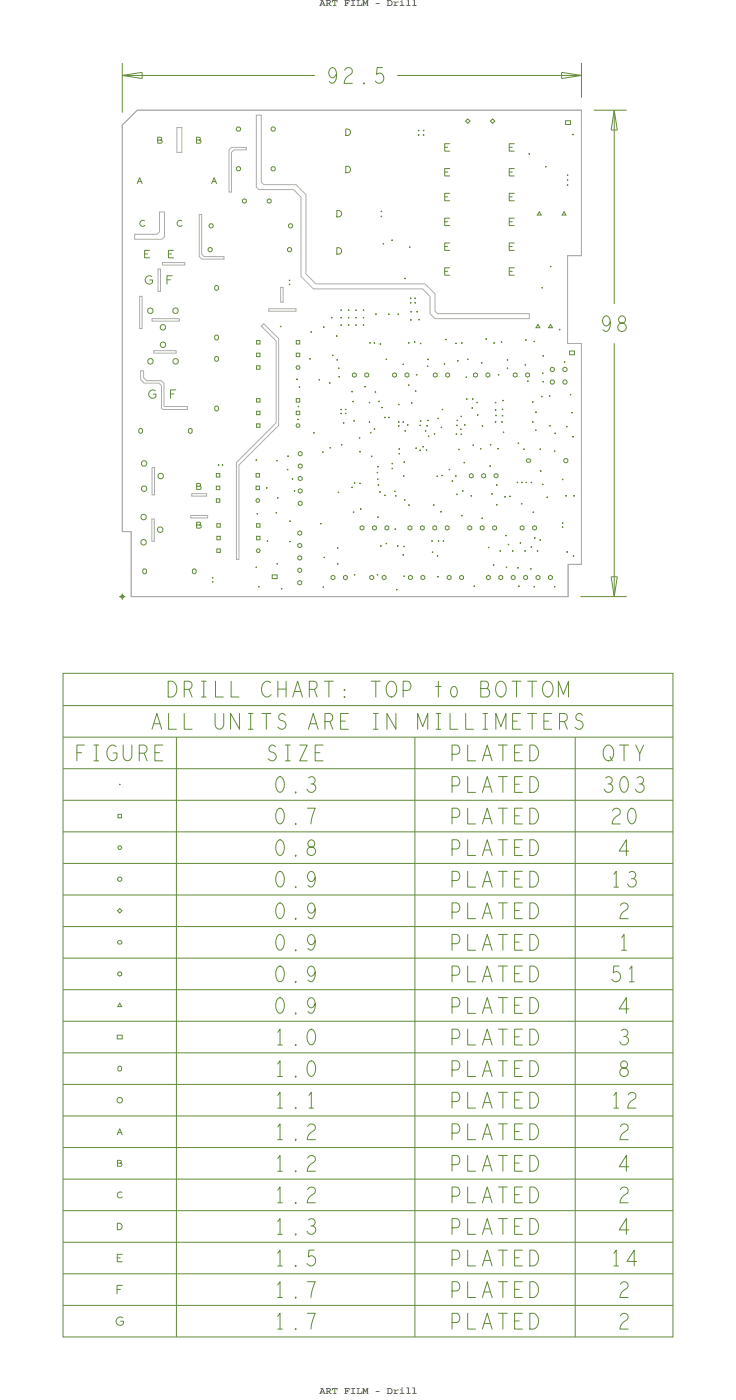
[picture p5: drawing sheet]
<svg xmlns="http://www.w3.org/2000/svg" width="148mm" height="282mm" viewBox="0 0 148 282" stroke-linecap="round" stroke-linejoin="round" font-family="sans-serif">
<defs><g id="words">
<g font-size="3.2" fill="#638b3a">
<text x="52.6" y="140.4">CHART:</text>
<text x="87.5" y="140.4">to</text>
<text x="62.3" y="146.9">ARE</text>
<text x="15.1" y="153.3">FIGURE</text>
<text x="55.2" y="159.6">0.3</text>
<text x="121.4" y="159.6">303</text>
<text x="123" y="178.7">13</text>
<text x="124.5" y="191.4">1</text>
<text x="55.2" y="210.5">1.0</text>
<text x="124.5" y="210.5">3</text>
<text x="55.2" y="216.9">1.0</text>
<text x="55.2" y="223.2">1.1</text>
<text x="55.2" y="229.6">1.2</text>
<text x="55.2" y="236">1.2</text>
<text x="55.2" y="242.3">1.2</text>
<text x="55.2" y="248.7">1.3</text>
<text x="55.2" y="255">1.5</text>
<text x="55.2" y="261.4">1.7</text>
<text x="55.2" y="267.8">1.7</text>
</g>
<g font-size="2.1">
<text x="64.4" y="1.2">ART FILM - Drill</text>
<text x="64.4" y="280.8">ART FILM - Drill</text>
</g>
</g></defs>
<!-- layer: Board Outline -->
<g fill="none" stroke="#acacac" stroke-width=".2">
<path d="M27.6 22.2h89.5v29.3h-2.8v17.7h2.8v44.5h-2.7v6.5h-88v-13.1h-1.8v-81.9zM35.6 25.7h1v5h-1zM46.1 30.2l.5-.5h3v.5h-2.5l-.5 .5v8h-.5zM51.6 23.2h1v13.5l.5 .5h6.5l2 2v16l2 2h22l2 2v3.5l.5 .5h18.5v1h-19l-1-1v-3.5l-1.5-1.5h-22l-2.5-2.5v-16l-1.5-1.5h-7l-.5-.5zM27.1 47.2h4.5l.5-.5v-4h1v5l-.5 .5h-5.5zM28.1 59.7h.5v6.5h-.5zM31.8 54.2h.5v4.5h-.5zM32.7 52.9h4.5v.5h-4.5zM40.1 43.2h.5v8l.5 .5h4v.5h-4.5l-.5-.5zM56.5 57.9h.5v3h-.5zM28.3 74.7l.6 .1v1.3l.6 .6h3l.5 .5 .1 4.7h4.6v.6h-4.9l-.3-.3v-4.5l-.5-.5h-3l-.7-.7zM30.6 64.2h5.5v.5h-5.5z"/>
<path d="M31 70.6h4.5v.5h-4.5zM52.6 65.7l.5-.5 3 3v17.5l-8 8v19h-.5v-19.5l8-8v-16.5zM54.1 62.2h5.5v.5h-5.5zM30.6 94.2h.5v5.5h-.5zM38.6 99.4h3v.5h-3zM30.6 104.5h.5v4.5h-.5zM38.4 103.8h3.4v.5h-3.4z"/>
</g>
<g fill="none" stroke="#638b3a" stroke-width=".2">
<path d="M24.6 15.2l4 .6zM24.6 15.2l4-.6zM24.6 15.2h38.8zM24.6 12.7v10zM28.6 14.6v1.2zM80 15.2h37.1zM113.1 14.6v1.2zM113.1 14.6l4 .6zM113.1 15.8l4-.6zM117.1 12.7v7zM119.6 22.2h6.6zM123.1 26.2h1.2z"/>
<path d="M123.7 22.2l-.6 4zM123.7 22.2l.6 4zM123.7 22.2v39zM123.7 69.2v51zM123.1 116.2h1.2zM123.1 116.2l.6 4zM124.3 116.2l-.6 4zM116.9 120.2h9.3z"/>
</g>
<!-- layer: Nets -->
<g fill="none" stroke="#638b3a" stroke-width=".2">
<path d="M27.6 37l.5-1.2 .5 1.2M27.8 36.6h.6M31.8 28.2h.7l.2 .3-.3 .3h-.6v-1.2l.6 .1 .2 .2-.2 .3M39.6 28.2h.7l.2 .3-.3 .3h-.6v-1.2l.6 .1 .2 .2-.2 .3M42.6 37l.5-1.2 .5 1.2M42.8 36.6h.6M69.6 26h.5a.67 .67 0 0 1 .5 .6 .67 .67 0 0 1-.5 .7h-.5zM69.6 33.5h.5a.67 .67 0 0 1 .5 .6 .67 .67 0 0 1-.5 .7h-.5zM84.2 26.3h.3M84.2 27.2h.3M84.3 26.1v.3M84.3 27v.3"/>
<path d="M85.2 26.3h.3M85.2 27.2h.3M85.3 26.1v.3M85.3 27v.3M89.6 29.7h.6M89.6 39.7h.6M89.6 34.7h.6M90.6 28.9h-1v1.5h1M90.6 38.9h-1v1.5h1M90.6 33.9h-1v1.5h1M94.2 23.9l.5 .5-.5 .4-.4-.4zM99.2 23.9l.5 .5-.5 .4-.4-.4z"/>
<path d="M102.6 29.7h.6M102.6 39.7h.6M102.6 34.7h.6M103.6 33.9h-1v1.5h1M103.6 38.9h-1v1.5h1M103.6 28.9h-1v1.5h1M106.5 31h.3M106.6 30.8v.3M109.8 33.6h.3M109.9 33.4v.3M113.9 24.3h1v.8h-1zM114.2 35.3h.3"/>
<path d="M114.2 37.3h.3M114.2 36.3h.3M114.3 35.1v.3M114.3 36.1v.3M114.3 37.1v.3M115.3 27.1h.3M115.4 26.9v.3M29.1 44.5a.6 .6 0 0 0-.8 .1 .6 .6 0 0 0 .1 .8 .6 .6 0 0 0 .8 0M29.1 51.2h.6M30.1 50.4h-1v1.5h1M30.6 55.7a.84 .84 0 0 0-1.2 .2 .84 .84 0 0 0 .1 1.1 .84 .84 0 0 0 1.2-.1v-.5h-.6M33.6 56.4h.7"/>
<path d="M33.9 51.2h.6M34.7 55.5h-1.1v1.7M34.9 50.4h-1v1.5h1M36.6 44.5a.6 .6 0 0 0-.8 .1 .6 .6 0 0 0 .1 .8 .6 .6 0 0 0 .8 0M43.4 57.6l.2-.1a.52 .52 0 0 1 .4 .5 .52 .52 0 0 1-.4 .5 .56 .56 0 0 1-.2-.9zM48.8 40.3l.4-.3 .4 .3v.4l-.4 .2-.4-.2zM53.8 40.3l.4-.3 .4 .3v.4l-.4 .2-.4-.2zM58.2 57.3h.3M58.2 56.5h.3M58.3 56.3v.3M58.3 57.1v.3M67.8 42.4h.5a.67 .67 0 0 1 .5 .6 .67 .67 0 0 1-.5 .7h-.5z"/>
<path d="M67.8 49.9h.5a.67 .67 0 0 1 .5 .6 .67 .67 0 0 1-.5 .7h-.5zM76.7 42.6h.3M76.7 43.6h.3M76.8 42.4v.3M76.8 43.4v.3M77.1 49.1h.3M77.2 48.9v.3M78.8 48.4h.3M79 48.2v.3M81.4 56.1h.3M81.6 55.9v.3M82.4 49.8h.3"/>
<path d="M82.5 49.6v.3M82.7 59.9v.3M83.6 59.9v.3M89.6 49.7h.6M89.6 54.7h.6M89.6 44.7h.6M90.6 48.9h-1v1.5h1M90.6 43.9h-1v1.5h1M90.6 53.9h-1v1.5h1M102.6 49.7h.6M102.6 54.7h.6M102.6 44.7h.6"/>
<path d="M103.6 48.9h-1v1.5h1M103.6 53.9h-1v1.5h1M103.6 43.9h-1v1.5h1M108.6 42.6l.4 .7h-.8zM109.1 58h.3M109.2 57.8v.3M110.8 53.7h.3M110.9 53.5v.3M113.6 42.6l.4 .7h-.8zM31.3 78.7a.84 .84 0 0 0-1.2 .2 .84 .84 0 0 0 .1 1.1 .84 .84 0 0 0 1.2-.1v-.5h-.6M34.3 79.4h.7M35.4 78.5h-1.1v1.7"/>
<path d="M43.4 67.6l.2-.1a.52 .52 0 0 1 .4 .5 .52 .52 0 0 1-.4 .5 .56 .56 0 0 1-.2-.9zM43.4 71.9l.2-.1a.52 .52 0 0 1 .4 .5 .52 .52 0 0 1-.4 .5 .56 .56 0 0 1-.2-.9zM51.7 73.7h.7v.7h-.7zM51.7 68.6h.7v.7h-.7zM51.7 71.1h.7v.7h-.7zM56.4 65.8h.3M56.5 65.6v.3M59.7 71.1h.7v.7h-.7zM59.7 68.6h.7v.7h-.7zM59.7 76.4h.3M59.8 73.7h.4l.2 .3-.2 .4h-.4l-.2-.4zM59.8 76.2v.3"/>
<path d="M60.2 78h.3M60.3 77.8v.3M62.3 72.3h.3M62.5 72.1v.3M62.5 66.9h.3M62.7 66.7v.3M64.2 76.5h.3M64.3 76.3v.3M65.1 65.9h.3M65.2 65.7v.3M66.3 77.2h.3M66.4 77v.3"/>
<path d="M66.7 64h.3M66.8 63.8v.3M66.9 71.6h.3M67 71.4v.3M67.7 67.7h.3M67.8 72.5h.3M67.8 67.5v.3M67.9 72.3v.3M68.1 74.2h.3M68.2 75.9h.3M68.2 74v.3M68.3 75.7v.3"/>
<path d="M68.6 64h.3M68.6 62.5h.3M68.6 65.5h.3M68.7 62.3v.3M68.7 63.8v.3M68.7 65.3v.3M70.1 64h.3M70.1 62.5h.3M70.1 65.5h.3M70.2 62.3v.3M70.2 63.8v.3M70.2 65.3v.3"/>
<path d="M70.8 78.9h.3M70.9 78.7v.3M71 75.3l.4-.2 .4 .2v.5l-.4 .2-.4-.2zM71.6 64h.3M71.6 62.5h.3M71.6 65.5h.3M71.7 62.3v.3M71.7 63.8v.3M71.7 65.3v.3M73.1 64h.3M73.1 62.5h.3M73.1 65.5h.3"/>
<path d="M73.2 62.3v.3M73.2 63.8v.3M73.2 65.3v.3M73.4 77.9h.3M73.5 75.3l.4-.2 .4 .2v.5l-.4 .2-.4-.2zM73.5 77.7v.3M74.4 69.1h.3M74.5 68.9v.3M75.3 69.1h.3M75.4 68.9v.3M75.5 79h.3M75.6 63.3h.3"/>
<path d="M75.6 78.8v.3M75.7 63.1v.3M76.5 69.3h.3M76.6 69.1v.3M77.7 72.4h.3M77.8 72.2v.3M78.2 63.3h.3M78.3 63.1v.3M79.1 75.3l.4-.2 .4 .2v.5l-.4 .2-.4-.2zM80.1 63.3h.3M80.2 63.1v.3M81.1 73.4h.3"/>
<path d="M81.2 73.2v.3M81.6 75.3l.4-.2 .4 .2v.5l-.4 .2-.4-.2zM82.2 77.6h.3M82.2 69.1h.3M82.3 68.9v.3M82.3 77.4v.3M82.6 60.1h.3M82.6 61h.3M82.6 64.5h.3M82.7 62.8h.3M82.7 60.8v.3M82.8 64.3v.3"/>
<path d="M82.8 62.6v.3M83.4 68.9h.3M83.5 60.1h.3M83.5 61h.3M83.5 68.7v.3M83.6 78.8h.3M83.6 60.8v.3M83.7 78.6v.3M83.8 75.5h.3M83.9 62.8h.3M83.9 75.3v.3M84 62.6v.3"/>
<path d="M84.3 64.4h.3M84.4 64.2v.3M84.6 69.2h.3M84.7 69v.3M86 73.8h.3M86.1 72.4h.3M86.1 73.6v.3M86.2 72.2v.3M87.3 75.3l.4-.2 .4 .2v.5l-.4 .2-.4-.2zM89.4 73.3h.3M89.5 73.1v.3M89.7 68.4h.3"/>
<path d="M89.8 75.3l.4-.2 .4 .2v.5l-.4 .2-.4-.2zM89.8 68.3v.3M91.7 69.2h.3M91.9 69v.3M92.1 72.7h.3M92.2 72.5v.3M92.9 69.1h.3M93 68.9v.3M93.8 76h.3M93.9 75.8v.3M94.1 72.4h.3M94.2 72.2v.3"/>
<path d="M95.4 75.3l.4-.2 .4 .2v.5l-.4 .2-.4-.2zM96.9 73.1h.3M97 72.9v.3M97.8 68.3h.3M97.9 75.3l.4-.2 .4 .2v.5l-.4 .2-.4-.2zM97.9 68.1v.3M99.4 69.1h.3M99.5 68.9v.3M100.3 75.5h.3M100.4 75.3v.3M100.9 68.9h.3M101 68.7v.3"/>
<path d="M102.1 72.5h.3M102.1 74.2h.3M102.2 72.3v.3M102.2 74v.3M103.4 75.3l.4-.2 .4 .2v.5l-.4 .2-.4-.2zM105.7 73.5h.3M105.8 68.5h.3M105.8 73.3v.3M105.9 75.3l.4-.2 .4 .2v.5l-.4 .2-.4-.2zM105.9 68.3v.3M106.2 76.8h.3M106.3 76.6v.3"/>
<path d="M107.5 68.8h.3M107.6 68.6v.3M108.4 65.3l.3 .7h-.7zM109 79.9h.3M109.1 79.7v.3M109.2 75.2h.3M109.3 71.7h.3M109.3 76.9h.3M109.3 75v.3M109.4 71.5v.3M109.4 76.7v.3M110.6 79.8h.3"/>
<path d="M110.7 79.6v.3M110.9 65.3l.4 .7h-.8zM112.6 66.4h.3M112.7 66.2v.3M113.6 72.9h.3M113.7 72.7v.3M114.7 70.7h1v.8h-1zM114.8 79.5h.3M114.9 79.3v.3M28.1 86.4l.2-.1a.52 .52 0 0 1 .4 .5 .52 .52 0 0 1-.4 .5 .56 .56 0 0 1-.2-.9zM38.1 86.4l.2-.1a.52 .52 0 0 1 .4 .5 .52 .52 0 0 1-.4 .5 .56 .56 0 0 1-.2-.9zM39.6 98h.8l.1 .3-.2 .3h-.7v-1.2l.7 .1 .1 .2-.2 .3"/>
<path d="M43.4 81.9l.2-.1a.52 .52 0 0 1 .4 .5 .52 .52 0 0 1-.4 .5 .56 .56 0 0 1-.2-.9zM43.6 95.4h.7v.7h-.7zM43.6 97.9h.7v.7h-.7zM43.9 93.7h.3M44 93.5v.3M44.7 93.7h.3M44.8 93.5v.3M51.5 92.7h.3M51.6 97.9h.7v.7h-.7zM51.6 95.4h.7v.7h-.7zM51.6 92.5v.3M51.7 80.3h.7v.7h-.7z"/>
<path d="M51.7 85.4h.7v.7h-.7zM51.7 82.8h.7v.7h-.7zM53.6 98.3h.3M53.7 98.1v.3M55.6 92.8h.3M55.8 92.6v.3M57.8 94.6h.3M57.9 91.9h.3M57.9 94.4v.3M58 91.7v.3M58.8 96.5h.3M58.9 96.3v.3"/>
<path d="M59.2 98.9h.3M59.3 98.7v.3M59.7 82.8h.7v.7h-.7zM59.7 80.3h.7v.7h-.7zM59.8 85.4h.4l.2 .3-.2 .4h-.4l-.2-.4zM59.9 84.5h.3M60 81.9h.3M60 84.3v.3M60.1 91.2l.4-.3 .4 .3v.4l-.4 .2-.4-.2zM60.1 93.7l.4-.3 .4 .3v.4l-.4 .2-.4-.2zM60.1 96.2l.4-.3 .4 .3v.4l-.4 .2-.4-.2zM60.1 98.7l.4-.3 .4 .3v.4l-.4 .2-.4-.2z"/>
<path d="M60.1 81.7v.3M63.1 87.2h.3M63.2 87v.3M64.9 91.1h.3M65 90.9v.3M66.4 90.2h.3M66.5 90v.3M68 99.2h.3M68.2 99v.3M68.6 82.5h.3M68.6 83.3h.3M68.7 89.6h.3"/>
<path d="M68.7 82.3v.3M68.7 83.1v.3M68.8 89.4v.3M69.1 85.2h.3M69.2 85v.3M69.5 82.5h.3M69.5 83.3h.3M69.6 82.3v.3M69.6 83.1v.3M70.8 98.2h.3M70.9 98v.3M71 80.9h.3"/>
<path d="M71.1 80.7v.3M71.2 84.8h.3M71.3 97.3h.3M71.3 84.6v.3M71.4 97.1v.3M72.3 88.2h.3M72.4 91h.3M72.4 97.4h.3M72.4 88v.3M72.5 90.8v.3M72.5 97.2v.3M74.3 81.1h.3"/>
<path d="M74.3 85h.3M74.4 80.9v.3M74.4 84.8v.3M74.5 87.2h.3M74.7 87v.3M74.7 91.9h.3M74.9 91.8v.3M75.3 86.4h.3M75.4 86.3v.3M75.9 95.2h.3M75.9 96.6h.3M76 94h.3"/>
<path d="M76 95v.3M76.1 97.7h.3M76.1 96.4v.3M76.1 93.9v.3M76.2 80.9h.3M76.2 97.5v.3M76.4 80.7v.3M76.4 99.1h.3M76.5 98.9v.3M76.8 82.1h.3M76.9 81.9v.3M77.4 84.1h.3"/>
<path d="M77.4 99.8h.3M77.5 83.9v.3M77.5 99.6v.3M78.2 84.1h.3M78.3 83.9v.3M78.9 93.4h.3M78.9 94.4h.3M79 93.2v.3M79 94.2v.3M79.4 99h.3M79.5 98.8v.3M79.6 99.9h.3"/>
<path d="M79.7 99.7v.3M80.2 85h.3M80.2 85.8h.3M80.2 81.5h.3M80.3 91.4h.3M80.3 90.4h.3M80.3 81.3v.3M80.3 84.8v.3M80.3 85.6v.3M80.4 90.3v.3M80.4 91.2v.3M81.1 85h.3"/>
<path d="M81.2 95.9h.3M81.2 84.8v.3M81.3 93.1h.3M81.3 95.7v.3M81.4 92.9v.3M81.5 86.8h.3M81.6 86.6v.3M82 85.6h.3M82.1 85.4v.3M82.8 81.2h.3M82.9 81v.3M83.7 90.3h.3"/>
<path d="M83.8 90.1v.3M84.5 90.7h.3M84.5 85.7h.3M84.6 84.8h.3M84.6 90.5v.3M84.6 85.5v.3M84.7 84.7v.3M85.1 90h.3M85.2 89.8v.3M85.6 86.8h.3M85.7 86.6v.3M85.8 90.7h.3"/>
<path d="M85.9 85.8h.3M85.9 90.5v.3M86 85.6v.3M86.1 84.7h.3M86.2 87.9h.3M86.2 84.5v.3M86.3 87.7v.3M87.4 87.4h.3M87.5 87.2v.3M87.9 95.9h.3M88.1 95.8v.3M88.1 84.3h.3"/>
<path d="M88.3 84.1v.3M88.8 86.1h.3M88.9 95.8h.3M88.9 85.9v.3M89 82.5h.3M89 95.6v.3M89.1 82.3v.3M90.4 94.6h.3M90.5 94.4v.3M91 96.9h.3M91.1 96.7v.3M91.7 95.9h.3"/>
<path d="M91.8 87.4h.3M91.8 95.7v.3M91.9 85.7h.3M91.9 99.6h.3M91.9 87.3v.3M92 84.7h.3M92 85.5v.3M92 99.4v.3M92.1 84.5v.3M92.3 90.6h.3M92.4 90.4v.3M92.7 86.5h.3"/>
<path d="M92.8 87.5h.3M92.8 83.9h.3M92.8 86.3v.3M92.9 83.7v.3M92.9 87.3v.3M93.1 98.9h.3M93.2 98.7v.3M93.4 93.2h.3M93.5 85.6h.3M93.5 93v.3M93.6 85.4v.3M93.9 80.4h.3"/>
<path d="M94 80.2v.3M94.5 95.6l.4-.2 .4 .2v.5l-.4 .2-.4-.2zM94.8 99.9h.3M94.9 99.7v.3M95 82.2h.3M95.1 80.4h.3M95.1 82v.3M95.2 89.7h.3M95.2 80.2v.3M95.3 89.5v.3M96 81.1h.3M96.1 83.6h.3"/>
<path d="M96.1 80.9v.3M96.2 83.4v.3M96.7 90.4h.3M96.8 90.2v.3M97 85.8h.3M97 95.6l.4-.2 .4 .2v.5l-.4 .2-.4-.2zM97.2 85.7v.3M98.6 93.9h.3M98.7 89.6h.3M98.7 93.7v.3M98.8 89.4v.3M99 99.5h.3"/>
<path d="M99.1 99.3v.3M99.5 95.6l.4-.2 .4 .2v.5l-.4 .2-.4-.2zM99.7 81.1h.3M99.7 85h.3M99.7 82.6h.3M99.8 83.7h.3M99.8 80.9v.3M99.8 82.4v.3M99.8 84.9v.3M99.9 97.7h.3M99.9 83.5v.3M100.1 97.5v.3"/>
<path d="M100.2 90.4h.3M100.3 90.2v.3M101 85h.3M101.1 82.5h.3M101.1 83.7h.3M101.1 84.9v.3M101.2 80.7h.3M101.2 82.3v.3M101.2 83.6v.3M101.3 87.1h.3M101.3 80.5v.3M101.4 86.9v.3"/>
<path d="M101.7 99.9v.3M102.6 100h.3M102.7 99.8v.3M104.1 97.2h.3M104.2 97v.3M104.3 89.3h.3M104.4 89.1v.3M105 97.2h.3M105.1 97v.3M105.4 90.5h.3M105.5 90.3v.3M105.9 97.2h.3"/>
<path d="M106 97v.3M106.9 97.2h.3M107 97v.3M107.2 85h.3M107.2 81h.3M107.3 80.8v.3M107.3 84.8v.3M107.8 86.7h.3M107.8 83h.3M107.9 86.5v.3M108 82.9v.3M108.7 90.5h.3"/>
<path d="M108.8 94.9h.3M108.8 90.3v.3M108.9 94.7v.3M109.2 97.6h.3M109.3 97.4v.3M110.6 85.8h.3M110.8 85.6v.3M111.6 90.9h.3M111.7 87.3h.3M111.7 90.7v.3M111.8 87.1v.3M113.2 96.6h.3"/>
<path d="M113.3 96.4v.3M113.9 99.9h.3M114 99.7v.3M114 85.9h.3M114.2 85.8v.3M115.1 83.1h.3M115.2 83v.3M115.3 88h.3M115.4 87.8v.3M115.5 99.9h.3M115.6 99.7v.3M28.9 114.7l.2-.1a.52 .52 0 0 1 .4 .5 .52 .52 0 0 1-.4 .5 .56 .56 0 0 1-.2-.9z"/>
<path d="M38.9 114.7l.2-.1a.52 .52 0 0 1 .4 .5 .52 .52 0 0 1-.4 .5 .56 .56 0 0 1-.2-.9zM39.6 105.8h.8l.1 .3-.2 .3h-.7v-1.2l.7 .1 .1 .2-.2 .3M42.7 116.4h.3M42.7 117.2h.3M42.8 116.2v.3M42.8 117v.3M43.6 100.5h.7v.7h-.7zM43.7 105.5h.7v.7h-.7zM43.7 110.6h.7v.7h-.7zM43.7 108h.7v.7h-.7zM51.5 114.3h.3M51.6 114.1v.3"/>
<path d="M51.7 108h.7v.7h-.7zM51.7 105.5h.7v.7h-.7zM51.7 103.5h.3M51.7 100.5h.4l.2 .3-.2 .4h-.4l-.2-.4zM51.8 110.6h.4l.2 .3-.2 .4h-.4l-.2-.4zM51.8 103.3v.3M52 118.2h.3M52.1 118v.3M53.7 109h.3M53.9 108.8v.3M54.8 115.8h1v.8h-1zM55.5 103.3h.3"/>
<path d="M55.7 103.1v.3M55.7 113.6h.3M55.8 100.3h.3M55.8 113.4v.3M55.9 100.1v.3M56.6 118.6h.3M56.7 118.4v.3M58.3 105h.3M58.3 109.1h.3M58.4 104.8v.3M58.4 108.9v.3M60 107.2l.4-.3 .4 .3v.4l-.4 .2-.4-.2z"/>
<path d="M60 109.7l.4-.3 .4 .3v.4l-.4 .2-.4-.2zM60 112.2l.4-.3 .4 .3v.4l-.4 .2-.4-.2zM60 114.7l.4-.3 .4 .3v.4l-.4 .2-.4-.2zM60 117.2l.4-.3 .4 .3v.4l-.4 .2-.4-.2zM60.1 101.2l.4-.3 .4 .3v.4l-.4 .2-.4-.2zM64.5 105.5h.3M64.6 105.3v.3M65 118.3h.3M65.1 118.1v.3M65.2 112.3h.3M65.3 112.1v.3M66.7 116.1l.4-.2 .4 .2v.5l-.4 .2-.4-.2z"/>
<path d="M67.9 113.6h.3M67.9 110.4h.3M68 110.2v.3M68 113.4v.3M69.2 116.1l.4-.2 .4 .2v.5l-.4 .2-.4-.2zM71.1 103.2h.3M71.2 103v.3M71.3 115.8h.3M71.4 115.6v.3M72.5 102.5h.3M72.5 106.1l.4-.2 .4 .2v.5l-.4 .2-.4-.2zM72.7 102.4v.3"/>
<path d="M74.5 116.1l.4-.2 .4 .2v.5l-.4 .2-.4-.2zM75 106.1l.4-.2 .4 .2v.5l-.4 .2-.4-.2zM75.9 115.8h.3M76 104.2h.3M76 115.6v.3M76.1 104v.3M76.6 110h.3M76.7 109.8v.3M77 116.1l.4-.2 .4 .2v.5l-.4 .2-.4-.2zM77.5 106.1l.4-.2 .4 .2v.5l-.4 .2-.4-.2zM77.7 109.5h.3M77.8 109.3v.3"/>
<path d="M79.5 106.6h.3M79.6 106.4v.3M79.8 118.8h.3M79.9 118.6v.3M80 110h.3M80.1 109.8v.3M81.1 111.8h.3M81.2 111.6v.3M81.3 110.1h.3M81.3 116.1h.3M81.4 100.7h.3M81.4 109.9v.3"/>
<path d="M81.4 115.9v.3M81.5 100.5v.3M82.2 106.1l.4-.2 .4 .2v.5l-.4 .2-.4-.2zM82.2 101.7h.3M82.3 116.1l.4-.2 .4 .2v.5l-.4 .2-.4-.2zM82.4 101.6v.3M84.7 106.1l.4-.2 .4 .2v.5l-.4 .2-.4-.2zM84.8 116.1l.4-.2 .4 .2v.5l-.4 .2-.4-.2zM86.9 109h.3M87 111.3h.3M87 108.8v.3M87.1 111.1v.3"/>
<path d="M87.2 106.1l.4-.2 .4 .2v.5l-.4 .2-.4-.2zM87.2 101.7h.3M87.4 101.6v.3M88 112h.3M88.1 116.2h.3M88.1 111.8v.3M88.2 109h.3M88.2 116v.3M88.3 108.8v.3M88.7 103.1h.3M88.8 102.9v.3M89.2 109h.3"/>
<path d="M89.3 108.8v.3M89.7 106.1l.4-.2 .4 .2v.5l-.4 .2-.4-.2zM90.1 116.1l.4-.2 .4 .2v.5l-.4 .2-.4-.2zM92.6 116.1l.4-.2 .4 .2v.5l-.4 .2-.4-.2zM92.9 103.9h.3M93 103.7v.3M94.2 106.1l.4-.2 .4 .2v.5l-.4 .2-.4-.2zM95.4 118.1h.3M95.5 117.9v.3M96.7 106.1l.4-.2 .4 .2v.5l-.4 .2-.4-.2zM97 104.4h.3M97.1 104.2v.3"/>
<path d="M98 116.1l.4-.2 .4 .2v.5l-.4 .2-.4-.2zM98.3 110.3h.3M98.4 110.1v.3M99.2 106.1l.4-.2 .4 .2v.5l-.4 .2-.4-.2zM99.3 113.8h.3M99.4 113.6v.3M99.9 101.7h.3M100.1 101.5v.3M100.5 116.1l.4-.2 .4 .2v.5l-.4 .2-.4-.2zM100.6 111h.3M100.8 110.8v.3M101.6 100.1h.3"/>
<path d="M101.8 107.9h.3M101.9 114.3h.3M101.9 107.7v.3M102 114.1v.3M102.3 109.7h.3M102.4 109.5v.3M103 116.1l.4-.2 .4 .2v.5l-.4 .2-.4-.2zM103.1 111h.3M103.3 110.8v.3M104.2 114.4h.3M104.3 114.2v.3M104.4 118.1h.3"/>
<path d="M104.5 117.9v.3M104.7 109.4h.3M104.8 106.1l.4-.2 .4 .2v.5l-.4 .2-.4-.2zM104.8 109.2v.3M104.9 101.5h.3M105.1 101.3v.3M105.5 116.1l.4-.2 .4 .2v.5l-.4 .2-.4-.2zM105.6 111h.3M105.8 110.8v.3M106.8 114.6h.3M106.9 110.2h.3M106.9 114.4v.3"/>
<path d="M107 110v.3M107.3 103.2h.3M107.3 106.1l.4-.2 .4 .2v.5l-.4 .2-.4-.2zM107.4 103v.3M107.5 118.2h.3M107.6 108.4h.3M107.6 118v.3M107.7 108.2v.3M108 116.1l.4-.2 .4 .2v.5l-.4 .2-.4-.2zM108.1 111h.3M108.3 110.8v.3M108.7 108.8h.3"/>
<path d="M108.8 108.6v.3M110.1 100.2h.3M110.2 100v.3M110.5 116.1l.4-.2 .4 .2v.5l-.4 .2-.4-.2zM111.6 118.2h.3M111.7 118v.3M113.2 105.4h.3M113.2 106.2h.3M113.3 105.2v.3M113.3 106.1v.3M114.1 111.2h.3M114.2 111v.3"/>
<path d="M115.4 112h.3M115.5 111.8v.3"/>
<circle cx="48" cy="34" r=".45"/>
<circle cx="48" cy="26" r=".45"/>
<circle cx="55" cy="34" r=".45"/>
<circle cx="55" cy="26" r=".45"/>
<circle cx="42.3" cy="50.3" r=".45"/>
<circle cx="42.5" cy="45.5" r=".45"/>
<circle cx="58.3" cy="50.3" r=".45"/>
<circle cx="58.5" cy="45.5" r=".45"/>
<circle cx="30.3" cy="62.6" r=".55"/>
<circle cx="30.3" cy="72.8" r=".55"/>
<circle cx="32.8" cy="65.9" r=".55"/>
<circle cx="32.8" cy="69.5" r=".55"/>
<circle cx="35.4" cy="62.6" r=".55"/>
<circle cx="35.4" cy="72.8" r=".55"/>
<circle cx="111.3" cy="74.4" r=".45"/>
<circle cx="111.3" cy="77" r=".45"/>
<circle cx="113.8" cy="74.4" r=".45"/>
<circle cx="113.8" cy="77" r=".45"/>
<circle cx="29" cy="98.5" r=".55"/>
<circle cx="29" cy="93.4" r=".55"/>
<circle cx="32.4" cy="95.9" r=".55"/>
<circle cx="106.5" cy="92.9" r=".41"/>
<circle cx="114" cy="92.8" r=".45"/>
<circle cx="28.9" cy="104.2" r=".55"/>
<circle cx="28.9" cy="109.3" r=".55"/>
<circle cx="32.3" cy="106.7" r=".55"/>
</g>
<!-- layer: Text -->
<g fill="none" stroke="#638b3a" stroke-width=".2">
<path d="M67.8 14.8l-.5 .8-.3 .1a1.07 1.07 0 0 1-.8-1.1 1.07 1.07 0 0 1 .8-1 1.72 1.72 0 0 1 .7 2.3l-.5 .8-.3 .1-.6-.4M69.4 14.1a.8 .8 0 0 1 1.1-.4 .8 .8 0 0 1 .3 1.2 2.14 2.14 0 0 0-1.5 1.9h1.7M73.2 16.7l.2 .1zM77 13.6h-1l-.1 1.4a.99 .99 0 0 1 1.5 .7 .99 .99 0 0 1-1.3 1l-.5-.4M122.9 64.8l-.4 .8-.4 .1a1.07 1.07 0 0 1-.7-1.1 1.07 1.07 0 0 1 .7-1 1.72 1.72 0 0 1 .8 2.3l-.5 .8-.3 .1-.6-.4M124.7 64a.73 .73 0 0 0 0 .8 .73 .73 0 0 0 .8 .3 .86 .86 0 0 1 .5 1.3 .86 .86 0 0 1-1.4 0 .86 .86 0 0 1 .5-1.3 .72 .72 0 0 0 .9-.9 .72 .72 0 0 0-1.3-.2zM33.9 137.2a1.64 1.64 0 0 1 1.7 1 1.64 1.64 0 0 1-.4 1.8l-.5 .4h-.8zM37.1 138.9h1a.86 .86 0 0 0 .6-.8 .86 .86 0 0 0-.6-.9h-1v3.2M38.1 138.9l.6 1.5M40.6 137.2h.9M41 137.2v3.2M43.4 137.2v3.2h1.6"/>
<path d="M46.6 137.2v3.2h1.5M54.5 137.5a1 1 0 0 0-1.6 .5 1.55 1.55 0 0 0 1 2.4l.7-.5M56 137.2v3.2M57.6 137.2v3.2M62.3 138.9h1a.86 .86 0 0 0 .6-.8 .86 .86 0 0 0-.6-.9h-1v3.2M65.3 137.2h1.8M66.2 137.2v3.2M74.8 137.2h1.8M75.7 137.2v3.2M78.3 137.5a.93 .93 0 0 1 1-.2 .93 .93 0 0 1 .5 .9 1.7 1.7 0 0 1-1 2.2 1.77 1.77 0 0 1-.5-2.9zM81.2 139.1h1a1 1 0 0 0 .6-.9 1 1 0 0 0-.6-1h-1v3.2M88.3 137.2v3.2"/>
<path d="M96.8 138.7h1.3a.93 .93 0 0 1 .6 .8 .93 .93 0 0 1-.6 .9h-1.3v-3.2h1.1a.85 .85 0 0 1 .2 1.5M100.3 137.5a.93 .93 0 0 1 1-.2 .93 .93 0 0 1 .6 .9 1.7 1.7 0 0 1-1 2.2 1.77 1.77 0 0 1-.6-2.9zM103.1 137.2h1.8M104 137.2v3.2M106.3 137.2h1.8M107.2 137.2v3.2M109.8 137.5a.93 .93 0 0 1 1-.2 .93 .93 0 0 1 .5 .9 1.7 1.7 0 0 1-1 2.2 1.77 1.77 0 0 1-.5-2.9zM17 150.1h-1.5v3.2M18.9 150.1h1M19.4 150.1v3.2M23.4 150.4a1.15 1.15 0 0 0-1.3-.1 1.15 1.15 0 0 0-.6 1.2 1.54 1.54 0 0 0 1.2 1.8l.3-.1 .6-.6v-.9h-.8M24.8 150.1v2.3a.87 .87 0 0 0 .9 .9 .87 .87 0 0 0 .9-.9v-2.3"/>
<path d="M28 151.7h1a.86 .86 0 0 0 .6-.8 .86 .86 0 0 0-.6-.8h-1v3.2M30.6 146.9l1-3.2 1 3.2M31 145.8h1.2M32.8 150.1h-1.6v3.2h1.6M34 143.7v3.2h1.5M37.1 143.7v3.2h1.6M40.6 140.4h.9M43.3 143.7v2.3a.87 .87 0 0 0 .9 .9 .87 .87 0 0 0 .9-.9v-2.3M48.2 143.7v3.2l-1.8-3.2v3.2M50 143.7h1M50 146.9h1M50.5 143.7v3.2"/>
<path d="M52.7 143.7h1.8M53.6 143.7v3.2M55.5 150.5a.72 .72 0 0 0-1.1-.2 .72 .72 0 0 0 .1 1.2 .91 .91 0 0 1 1.1 1.2 .91 .91 0 0 1-1.6 .2M56.1 156.6a.71 .71 0 0 1 1 .5 1.94 1.94 0 0 1-.7 2.5 1.97 1.97 0 0 1-.3-3zM57.5 144.1a.72 .72 0 0 0-1.2-.1 .72 .72 0 0 0 .2 1.1 .91 .91 0 0 1 1.1 1.2 .91 .91 0 0 1-1.6 .2M57.5 150.1h.9M57.5 153.3h.9M58 150.1v3.2M59 140.4l.9-3.2 1 3.2M60.4 150.1h1.5l-1.5 3.2h1.5M62.1 146.9l1-3.2 1 3.2M62.2 156.7a.76 .76 0 0 1 1.2 .1 .76 .76 0 0 1-.4 1.1"/>
<path d="M63.5 151.6h.9M65.1 150.1h-1.6v3.2h1.6M65.5 145.4h.9a.86 .86 0 0 0 .6-.8 .86 .86 0 0 0-.6-.9h-.9v3.2M70.2 143.7h-1.6v3.2h1.6M75.2 143.7h1M75.2 146.9h1M75.7 143.7v3.2M79.7 143.7v3.2l-1.8-3.2v3.2M84.1 146.9v-3.2l1 2.7 1.1-2.7v3.2M87.8 143.7h1M87.8 146.9h1M88.3 143.7v3.2"/>
<path d="M90.7 143.7v3.2h1.5M91.1 152h.9a1 1 0 0 0 .6-1 1 1 0 0 0-.6-.9h-.9v3.2M91.1 158.3h.9a1 1 0 0 0 .6-.9 1 1 0 0 0-.6-.9h-.9v3.1M93.8 143.7v3.2h1.6M94.2 150.1v3.2h1.6M94.2 156.5v3.1h1.6M97.2 153.3l.9-3.2 1 3.2M97.2 159.6l.9-3.1 1 3.1M97.3 143.7h.9M97.3 146.9h.9M97.5 152.2h1.3M97.5 158.5h1.3"/>
<path d="M97.7 143.7v3.2M99.9 146.9v-3.2l1 2.7 1-2.7v3.2M100.4 150.1h1.8M100.4 156.5h1.8M101.3 150.1v3.2M101.3 156.5v3.1M103.3 145.3h.9M103.7 151.6h.9M103.7 158h.9M104.8 143.7h-1.5v3.2h1.5M105.2 150.1h-1.5v3.2h1.5M105.2 156.5h-1.5v3.1h1.5"/>
<path d="M106.3 143.7h1.8M106.7 150.1a1.64 1.64 0 0 1 1.7 .9 1.64 1.64 0 0 1-.3 1.9l-.6 .4h-.8zM106.7 156.5a1.64 1.64 0 0 1 1.7 .9 1.64 1.64 0 0 1-.3 1.9l-.6 .3h-.8zM107.2 143.7v3.2M109.6 145.3h.9M111.1 143.7h-1.5v3.2h1.5M112.5 140.4v-3.2l1 2.7 1-2.7v3.2M112.7 145.4h1a.86 .86 0 0 0 .6-.8 .86 .86 0 0 0-.6-.9h-1v3.2M113.7 145.4l.6 1.5M117.3 144.1a.72 .72 0 0 0-1.1-.1 .72 .72 0 0 0 .2 1.1 .91 .91 0 0 1 1 1.2 .91 .91 0 0 1-1.6 .2M122 150.4a.93 .93 0 0 1 1-.2 .93 .93 0 0 1 .5 .8 1.7 1.7 0 0 1-.9 2.3 1.77 1.77 0 0 1-.6-2.9zM122 156.7a.76 .76 0 0 1 1.2 .1 .76 .76 0 0 1-.4 1.1"/>
<path d="M122.9 152.4l.4 .9M124.8 150.1h1.8M125.4 156.6a.71 .71 0 0 1 1 .5 1.94 1.94 0 0 1-.7 2.5 1.97 1.97 0 0 1-.3-3zM125.7 150.1v3.2M128.1 150.1l.8 1.7v1.5M128.3 156.7a.76 .76 0 0 1 1.2 .1 .76 .76 0 0 1-.4 1.1M129.6 150.1l-.7 1.7M56.1 162.9a.71 .71 0 0 1 1 .6 1.94 1.94 0 0 1-.7 2.5 1.97 1.97 0 0 1-.3-3.1zM56.1 169.3a.71 .71 0 0 1 1 .6 1.94 1.94 0 0 1-.7 2.5 1.97 1.97 0 0 1-.3-3.1zM56.1 175.6a.71 .71 0 0 1 1 .6 1.94 1.94 0 0 1-.7 2.5 1.97 1.97 0 0 1-.3-3.1zM59.5 165.9l.1 .1zM59.5 172.3l.1 .1z"/>
<path d="M59.5 178.7l.1 .1zM61.9 162.8h1.6l-.7 1.9-.2 1.3M62.1 169.5a.73 .73 0 0 0 0 .9 .73 .73 0 0 0 .8 .3 .86 .86 0 0 1 .5 1.3 .86 .86 0 0 1-1.4 0 .86 .86 0 0 1 .5-1.3 .72 .72 0 0 0 .9-1 .72 .72 0 0 0-1.3-.2zM63.5 176.8l-.5 .7-.3 .1a1.07 1.07 0 0 1-.8-1 1.07 1.07 0 0 1 .8-1.1 1.72 1.72 0 0 1 .7 2.3l-.5 .8-.3 .1-.6-.4M91.1 164.7h.9a1 1 0 0 0 .6-1 1 1 0 0 0-.6-.9h-.9v3.2M91.1 171h.9a1 1 0 0 0 .6-.9 1 1 0 0 0-.6-.9h-.9v3.2M91.1 177.4h.9a1 1 0 0 0 .6-.9 1 1 0 0 0-.6-1h-.9v3.2M94.2 162.8v3.2h1.6M94.2 169.2v3.2h1.6M94.2 175.5v3.2h1.6M97.2 166l.9-3.2 1 3.2M97.2 172.4l.9-3.2 1 3.2"/>
<path d="M97.2 178.7l.9-3.2 1 3.2M97.5 164.9h1.3M97.5 171.2h1.3M97.5 177.6h1.3M100.4 162.8h1.8M100.4 169.2h1.8M100.4 175.5h1.8M101.3 162.8v3.2M101.3 169.2v3.2M101.3 175.5v3.2M103.7 164.4h.9M103.7 170.7h.9"/>
<path d="M103.7 177.1h.9M105.2 162.8h-1.5v3.2h1.5M105.2 169.2h-1.5v3.2h1.5M105.2 175.5h-1.5v3.2h1.5M106.7 162.8a1.64 1.64 0 0 1 1.7 .9 1.64 1.64 0 0 1-.3 1.9l-.6 .4h-.8zM106.7 169.2a1.64 1.64 0 0 1 1.7 .9 1.64 1.64 0 0 1-.3 1.9l-.6 .4h-.8zM106.7 175.5a1.64 1.64 0 0 1 1.7 1 1.64 1.64 0 0 1-.3 1.8l-.6 .4h-.8zM123.4 163.3a.8 .8 0 0 1 1.1-.4 .8 .8 0 0 1 .3 1.2 2.14 2.14 0 0 0-1.5 1.9h1.7M123.7 176.2l.4-.7v3.2M126.7 171.5h-2l1.5-2.3v3.2M126.7 175.8a.76 .76 0 0 1 1.2 .1 .76 .76 0 0 1-.3 1.1M127 162.9a.71 .71 0 0 1 1 .6 1.94 1.94 0 0 1-.7 2.5 1.97 1.97 0 0 1-.3-3.1z"/>
<path d="M56.1 182a.71 .71 0 0 1 1 .6 1.94 1.94 0 0 1-.7 2.5 1.97 1.97 0 0 1-.3-3.1zM56.1 188.4a.71 .71 0 0 1 1 .5 1.94 1.94 0 0 1-.7 2.5 1.97 1.97 0 0 1-.3-3zM56.1 194.7a.71 .71 0 0 1 1 .6 1.94 1.94 0 0 1-.7 2.5 1.97 1.97 0 0 1-.3-3.1zM59.5 185l.1 .1zM59.5 191.4l.1 .1zM59.5 197.7l.1 .1zM63.5 183.1l-.5 .8-.3 .1a1.07 1.07 0 0 1-.8-1.1 1.07 1.07 0 0 1 .8-1 1.72 1.72 0 0 1 .7 2.3l-.5 .8-.3 .1-.6-.4M63.5 189.5l-.5 .7-.3 .1a1.07 1.07 0 0 1-.8-1 1.07 1.07 0 0 1 .8-1 1.72 1.72 0 0 1 .7 2.2l-.5 .8-.3 .1-.6-.3M63.5 195.8l-.5 .8-.3 .1a1.07 1.07 0 0 1-.8-1 1.07 1.07 0 0 1 .8-1.1 1.72 1.72 0 0 1 .7 2.3l-.5 .8-.3 .1-.6-.4M91.1 183.8h.9a1 1 0 0 0 .6-1 1 1 0 0 0-.6-.9h-.9v3.2M91.1 190.1h.9a1 1 0 0 0 .6-.9 1 1 0 0 0-.6-.9h-.9v3.1M91.1 196.5h.9a1 1 0 0 0 .6-1 1 1 0 0 0-.6-.9h-.9v3.2"/>
<path d="M94.2 181.9v3.2h1.6M94.2 188.3v3.1h1.6M94.2 194.6v3.2h1.6M97.2 185.1l.9-3.2 1 3.2M97.2 191.4l.9-3.1 1 3.1M97.2 197.8l.9-3.2 1 3.2M97.5 184h1.3M97.5 190.3h1.3M97.5 196.7h1.3M100.4 181.9h1.8M100.4 188.3h1.8M100.4 194.6h1.8"/>
<path d="M101.3 181.9v3.2M101.3 188.3v3.1M101.3 194.6v3.2M103.7 183.4h.9M103.7 189.8h.9M103.7 196.2h.9M105.2 181.9h-1.5v3.2h1.5M105.2 188.3h-1.5v3.1h1.5M105.2 194.6h-1.5v3.2h1.5M106.7 181.9a1.64 1.64 0 0 1 1.7 .9 1.64 1.64 0 0 1-.3 1.9l-.6 .4h-.8zM106.7 188.3a1.64 1.64 0 0 1 1.7 .9 1.64 1.64 0 0 1-.3 1.9l-.6 .3h-.8zM106.7 194.6a1.64 1.64 0 0 1 1.7 .9 1.64 1.64 0 0 1-.3 1.9l-.6 .4h-.8z"/>
<path d="M124.7 194.6h-1l-.2 1.4a.99 .99 0 0 1 1.6 .7 .99 .99 0 0 1-1.3 1l-.5-.4M125 182.4a.8 .8 0 0 1 1.1-.4 .8 .8 0 0 1 .2 1.2 2.14 2.14 0 0 0-1.4 1.9h1.6M125.2 188.9l.5-.6v3.1M126.8 195.3l.5-.7v3.2M126.8 197.8h.9M55.9 208l.5-.7v3.2M55.9 214.3l.5-.6v3.2M56.1 201.1a.71 .71 0 0 1 1 .6 1.94 1.94 0 0 1-.7 2.5 1.97 1.97 0 0 1-.3-3.1zM59.5 204.1l.1 .1zM62.4 207.4a.71 .71 0 0 1 1 .6 1.94 1.94 0 0 1-.7 2.5 1.97 1.97 0 0 1-.3-3.1zM62.4 213.8a.71 .71 0 0 1 1 .6 1.94 1.94 0 0 1-.7 2.5 1.97 1.97 0 0 1-.3-3.1zM63.5 202.2l-.5 .7-.3 .1a1.07 1.07 0 0 1-.8-1 1.07 1.07 0 0 1 .8-1 1.72 1.72 0 0 1 .7 2.3l-.5 .7-.3 .2-.6-.4"/>
<path d="M91.1 202.8h.9a1 1 0 0 0 .6-.9 1 1 0 0 0-.6-.9h-.9v3.2M91.1 209.2h.9a1 1 0 0 0 .6-.9 1 1 0 0 0-.6-1h-.9v3.2M91.1 215.6h.9a1 1 0 0 0 .6-1 1 1 0 0 0-.6-.9h-.9v3.2M94.2 201v3.2h1.6M94.2 207.3v3.2h1.6M94.2 213.7v3.2h1.6M97.2 204.2l.9-3.2 1 3.2M97.2 210.5l.9-3.2 1 3.2M97.2 216.9l.9-3.2 1 3.2M97.5 203h1.3M97.5 209.4h1.3M97.5 215.8h1.3"/>
<path d="M100.4 201h1.8M100.4 207.3h1.8M100.4 213.7h1.8M101.3 201v3.2M101.3 207.3v3.2M101.3 213.7v3.2M103.7 202.5h.9M103.7 208.9h.9M103.7 215.2h.9M105.2 201h-1.5v3.2h1.5M105.2 207.3h-1.5v3.2h1.5M105.2 213.7h-1.5v3.2h1.5"/>
<path d="M106.7 201a1.64 1.64 0 0 1 1.7 .9 1.64 1.64 0 0 1-.3 1.9l-.6 .4h-.8zM106.7 207.3a1.64 1.64 0 0 1 1.7 1 1.64 1.64 0 0 1-.3 1.8l-.6 .4h-.8zM106.7 213.7a1.64 1.64 0 0 1 1.7 .9 1.64 1.64 0 0 1-.3 1.9l-.6 .4h-.8zM125.1 214.1a.73 .73 0 0 0 0 .8 .73 .73 0 0 0 .8 .3 .86 .86 0 0 1 .5 1.3 .86 .86 0 0 1-1.4 0 .86 .86 0 0 1 .5-1.3 .72 .72 0 0 0 .9-.9 .72 .72 0 0 0-1.3-.2zM125.2 207.6a.76 .76 0 0 1 1.2 .1 .76 .76 0 0 1-.4 1.1M126.7 203.3h-2l1.5-2.3v3.2M55.9 220.7l.5-.6v3.1M55.9 227.1l.5-.7v3.2M55.9 233.4l.5-.6v3.2M55.9 239.8l.5-.7v3.2M62 226.9a.8 .8 0 0 1 1.1-.4 .8 .8 0 0 1 .2 1.2 2.14 2.14 0 0 0-1.4 1.9h1.6M62 233.3a.8 .8 0 0 1 1.1-.5 .8 .8 0 0 1 .2 1.2 2.14 2.14 0 0 0-1.4 2h1.6"/>
<path d="M62 239.7a.8 .8 0 0 1 1.1-.5 .8 .8 0 0 1 .2 1.2 2.14 2.14 0 0 0-1.4 1.9h1.6M62.2 220.7l.5-.6v3.1M91.1 221.9h.9a1 1 0 0 0 .6-.9 1 1 0 0 0-.6-.9h-.9v3.1M91.1 228.3h.9a1 1 0 0 0 .6-1 1 1 0 0 0-.6-.9h-.9v3.2M91.1 234.6h.9a1 1 0 0 0 .6-.9 1 1 0 0 0-.6-.9h-.9v3.2M94.2 220.1v3.1h1.6M94.2 226.4v3.2h1.6M94.2 232.8v3.2h1.6M94.2 239.1v3.2h1.6M97.2 223.2l.9-3.1 1 3.1M97.2 229.6l.9-3.2 1 3.2M97.2 236l.9-3.2 1 3.2"/>
<path d="M97.5 222.1h1.3M97.5 228.5h1.3M97.5 234.8h1.3M100.4 220.1h1.8M100.4 226.4h1.8M100.4 232.8h1.8M100.4 239.1h1.8M101.3 220.1v3.1M101.3 226.4v3.2M101.3 232.8v3.2M101.3 239.1v3.2M103.7 221.6h.9"/>
<path d="M103.7 228h.9M103.7 234.3h.9M105.2 220.1h-1.5v3.1h1.5M105.2 226.4h-1.5v3.2h1.5M105.2 232.8h-1.5v3.2h1.5M105.2 239.1h-1.5v3.2h1.5M106.7 220.1a1.64 1.64 0 0 1 1.7 .9 1.64 1.64 0 0 1-.3 1.9l-.6 .3h-.8zM106.7 226.4a1.64 1.64 0 0 1 1.7 .9 1.64 1.64 0 0 1-.3 1.9l-.6 .4h-.8zM106.7 232.8a1.64 1.64 0 0 1 1.7 .9 1.64 1.64 0 0 1-.3 1.9l-.6 .4h-.8zM106.7 239.1a1.64 1.64 0 0 1 1.7 1 1.64 1.64 0 0 1-.3 1.8l-.6 .4h-.8zM123.7 220.7l.4-.6v3.1M123.7 223.2h.9"/>
<path d="M125 226.9a.8 .8 0 0 1 1.1-.4 .8 .8 0 0 1 .2 1.2 2.14 2.14 0 0 0-1.4 1.9h1.6M125 239.7a.8 .8 0 0 1 1.1-.5 .8 .8 0 0 1 .2 1.2 2.14 2.14 0 0 0-1.4 1.9h1.6M126.5 220.6a.8 .8 0 0 1 1.2-.5 .8 .8 0 0 1 .2 1.2 2.14 2.14 0 0 0-1.5 1.9h1.7M126.7 235.1h-2l1.5-2.3v3.2M55.9 246.1l.5-.6v3.2M55.9 252.5l.5-.6v3.1M55.9 258.9l.5-.7v3.2M61.9 258.2h1.6l-.7 1.9-.2 1.3M62.2 245.8a.76 .76 0 0 1 1.2 0 .76 .76 0 0 1-.4 1.2M63.3 251.9h-1.1l-.1 1.3a.99 .99 0 0 1 1.6 .7 .99 .99 0 0 1-1.3 1.1l-.6-.4M91.1 241h.9a1 1 0 0 0 .6-.9 1 1 0 0 0-.6-1h-.9v3.2M91.1 247.4h.9a1 1 0 0 0 .6-1 1 1 0 0 0-.6-.9h-.9v3.2"/>
<path d="M91.1 253.7h.9a1 1 0 0 0 .6-.9 1 1 0 0 0-.6-.9h-.9v3.1M94.2 245.5v3.2h1.6M94.2 251.9v3.1h1.6M94.2 258.2v3.2h1.6M97.2 242.3l.9-3.2 1 3.2M97.2 248.7l.9-3.2 1 3.2M97.2 255l.9-3.1 1 3.1M97.5 241.2h1.3M97.5 247.6h1.3M97.5 253.9h1.3M100.4 245.5h1.8M100.4 251.9h1.8"/>
<path d="M100.4 258.2h1.8M101.3 245.5v3.2M101.3 251.9v3.1M101.3 258.2v3.2M103.7 240.7h.9M103.7 247h.9M103.7 253.4h.9M103.7 259.8h.9M105.2 245.5h-1.5v3.2h1.5M105.2 251.9h-1.5v3.1h1.5M105.2 258.2h-1.5v3.2h1.5M106.7 245.5a1.64 1.64 0 0 1 1.7 .9 1.64 1.64 0 0 1-.3 1.9l-.6 .4h-.8z"/>
<path d="M106.7 251.9a1.64 1.64 0 0 1 1.7 .9 1.64 1.64 0 0 1-.3 1.9l-.6 .3h-.8zM106.7 258.2a1.64 1.64 0 0 1 1.7 .9 1.64 1.64 0 0 1-.3 1.9l-.6 .4h-.8zM123.7 252.5l.4-.6v3.1M123.7 255h.9M125 258.7a.8 .8 0 0 1 1.1-.4 .8 .8 0 0 1 .2 1.2 2.14 2.14 0 0 0-1.4 1.9h1.6M126.7 247.8h-2l1.5-2.3v3.2M128.3 254.1h-2l1.4-2.2v3.1M55.9 265.2l.5-.6v3.2M61.9 264.6h1.6l-.7 1.9-.2 1.3M91.1 260.1h.9a1 1 0 0 0 .6-1 1 1 0 0 0-.6-.9h-.9v3.2M91.1 266.4h.9a1 1 0 0 0 .6-.9 1 1 0 0 0-.6-.9h-.9v3.2M94.2 264.6v3.2h1.6"/>
<path d="M97.2 261.4l.9-3.2 1 3.2M97.2 267.8l.9-3.2 1 3.2M97.5 260.3h1.3M97.5 266.6h1.3M100.4 264.6h1.8M101.3 264.6v3.2M103.7 266.1h.9M105.2 264.6h-1.5v3.2h1.5M106.7 264.6a1.64 1.64 0 0 1 1.7 .9 1.64 1.64 0 0 1-.3 1.9l-.6 .4h-.8zM125 265.1a.8 .8 0 0 1 1.1-.5 .8 .8 0 0 1 .2 1.2 2.14 2.14 0 0 0-1.4 2h1.6"/>
</g>
<!-- layer: Drawing Origin -->
<path d="M24.4 120h.5v.4h-.5zM24.6 119.6v1.2M24 120.2h1.3" fill="none" stroke="#638b3a" stroke-width=".2"/>
<!-- layer: All Others -->
<g fill="none" stroke="#638b3a" stroke-width=".2">
<path d="M12.7 135.6h122.9v133.7h-122.9zM12.7 142.1h122.9zM12.7 148.5h122.9zM12.7 154.9h122.9zM24 158h.3M24.1 157.9v.3M35.5 148.5v120.8zM83.6 148.5v120.8zM115.9 148.5v120.8zM12.7 161.2h122.9zM12.7 167.6h122.9zM12.7 173.9h122.9z"/>
<path d="M23.8 164.1h.7v.7h-.7zM23.9 170.4h.4l.2 .4-.2 .3h-.4l-.2-.3zM12.7 180.3h122.9zM12.7 186.7h122.9zM12.7 193h122.9zM12.7 199.4h122.9zM23.7 196l.4-.2 .4 .2v.4l-.4 .3-.4-.3zM24.1 183l.5 .5-.5 .4-.4-.4zM12.7 205.7h122.9zM12.7 212.1h122.9zM12.7 218.5h122.9zM23.6 208.6h1v.7h-1z"/>
<path d="M23.9 214.9l.2-.1a.52 .52 0 0 1 .4 .5 .52 .52 0 0 1-.4 .5 .56 .56 0 0 1-.2-.9zM24.1 202.1l.4 .7h-.8zM12.7 224.8h122.9zM12.7 231.2h122.9zM12.7 237.5h122.9zM23.6 228.6l.5-1.2 .5 1.2M23.7 234.3l.7 .1 .2 .2-.3 .4h-.6v-1.2h.6l.2 .2-.2 .3M23.8 228.2h.6M12.7 243.9h122.9zM12.7 250.3h122.9zM12.7 256.6h122.9zM23.6 259.8h.7"/>
<path d="M23.6 253.4h.6M23.6 246.4h.5a.67 .67 0 0 1 .5 .7 .67 .67 0 0 1-.5 .6h-.5zM24.6 240.2a.6 .6 0 0 0-.8 .1 .6 .6 0 0 0 0 .8 .6 .6 0 0 0 .8 0M24.6 252.7h-1v1.5h1M24.7 259h-1.1v1.7M12.7 263h122.9zM24.7 265.5a.84 .84 0 0 0-1.1 .1 .84 .84 0 0 0 .1 1.2 .84 .84 0 0 0 1.2-.1v-.5h-.6"/>
<circle cx="24.1" cy="177.1" r=".45"/>
<circle cx="24.1" cy="189.9" r=".41"/>
<circle cx="24.1" cy="221.7" r=".55"/>
</g>
<use href="#words"/>
</svg>
